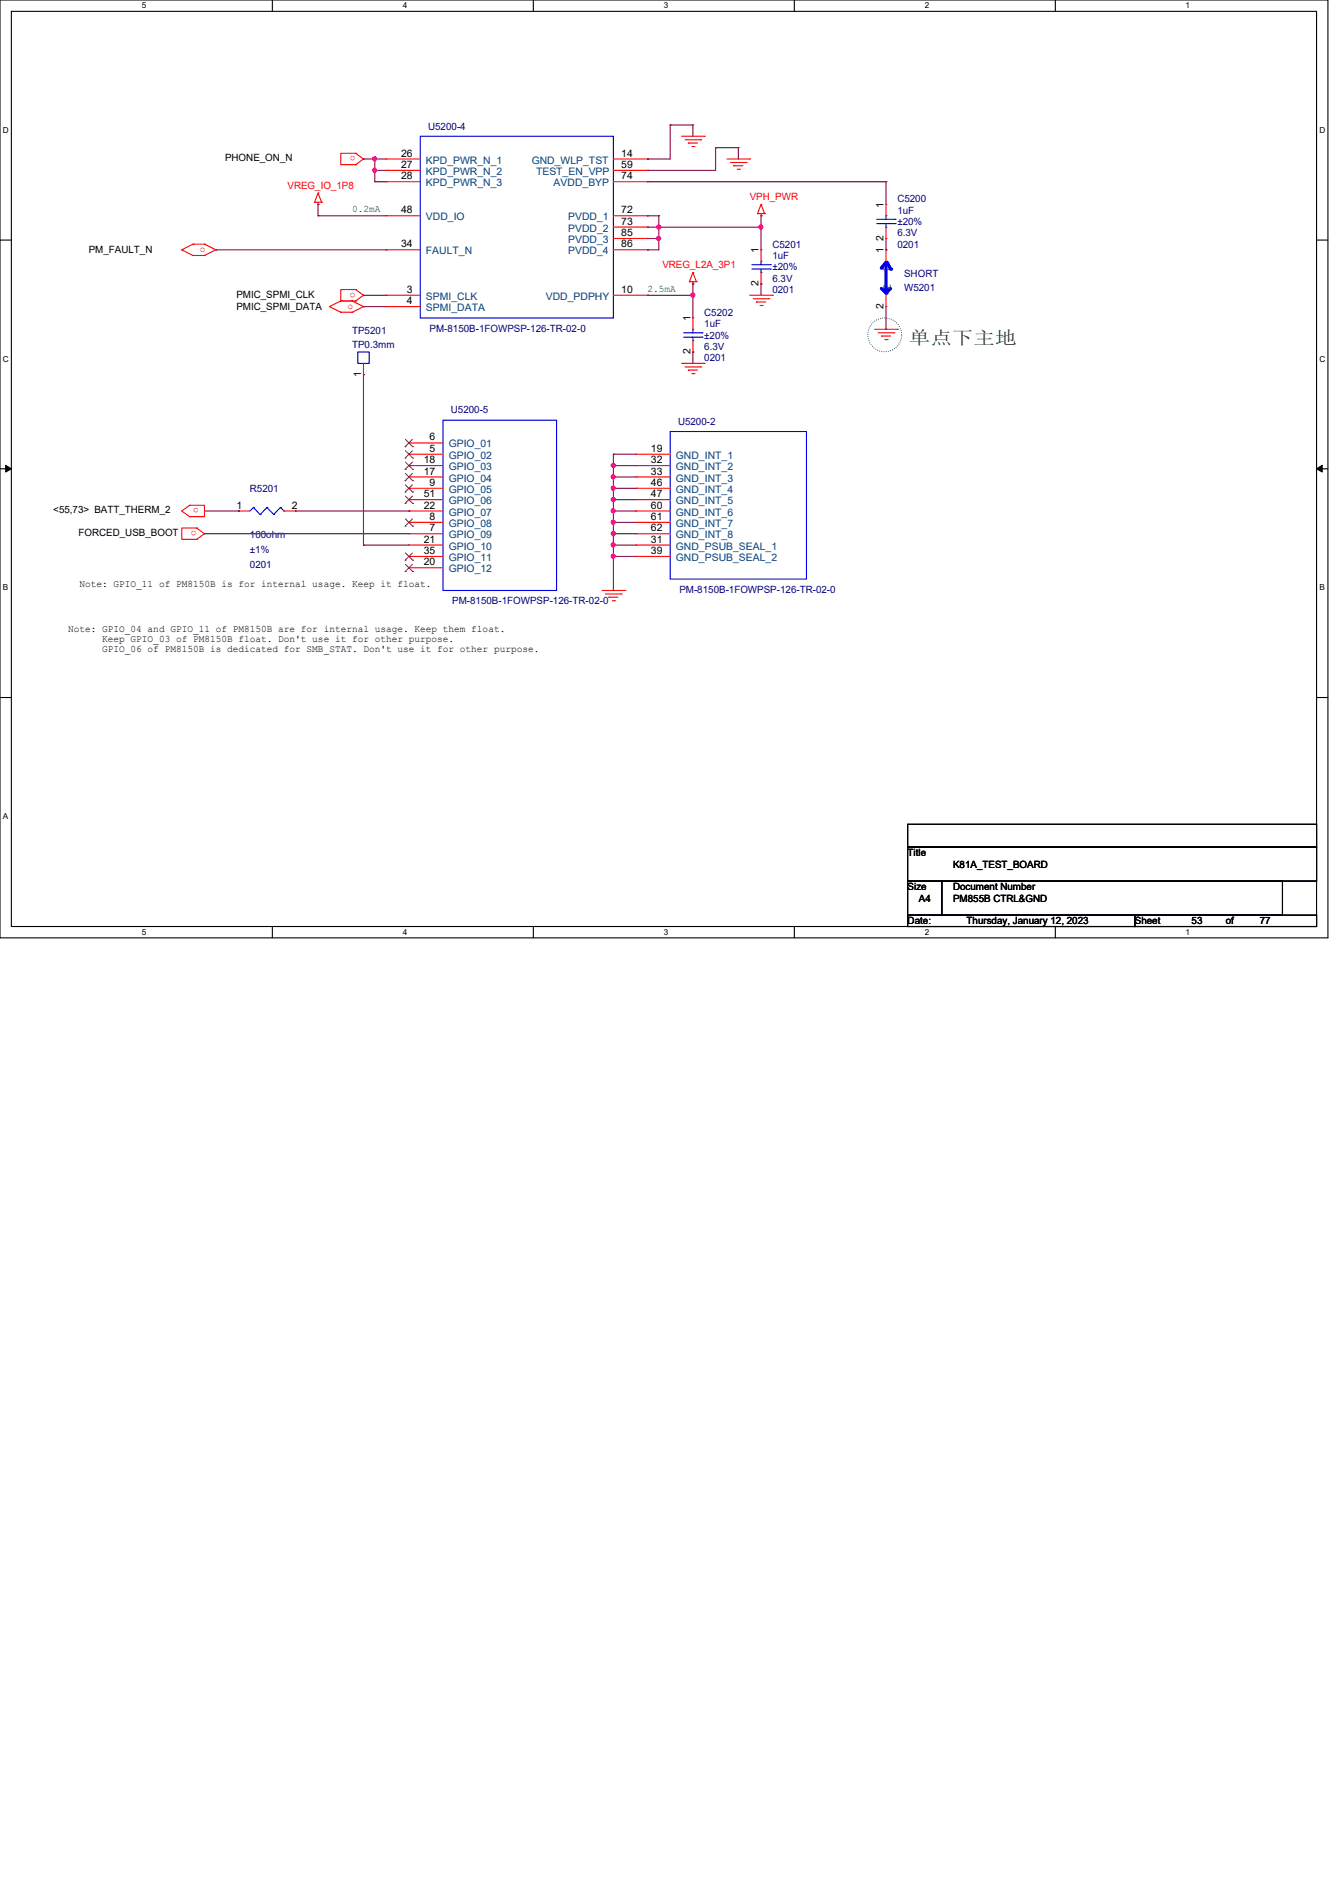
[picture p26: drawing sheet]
<svg xmlns="http://www.w3.org/2000/svg" width="210mm" height="297mm" viewBox="0 0 210 297" stroke-linecap="round" stroke-linejoin="round" font-family="sans-serif">
<defs><g id="words">
<text font-size="2.8" fill="#008000" x="142.2" y="53.8">功预电电电</text>
<g font-size="1.6" fill="#000080">
<text x="67" y="20.3">U5200-4</text>
<text x="140.5" y="31.7">C5200</text>
<text x="140.5" y="33.5">1uF</text>
<text x="140.5" y="35.2">±20%</text>
<text x="120.9" y="38.8">C5201</text>
<text x="120.9" y="40.6">1uF</text>
<text x="140.5" y="38.8">0201</text>
<text x="140.5" y="37">6.3V</text>
<text x="120.9" y="45.9">0201</text>
<text x="120.9" y="44.1">6.3V</text>
<text x="120.9" y="42.3">±20%</text>
<text x="141.5" y="45.6">W5201</text>
<text x="141.5" y="43.4">SHORT</text>
<text x="55.1" y="52.3">TP5201</text>
<text x="67.2" y="51.9">PM-8150B-1FOWPSP-126-TR-02-0</text>
<text x="110.2" y="49.5">C5202</text>
<text x="110.2" y="51.2">1uF</text>
<text x="110.2" y="53">±20%</text>
<text x="55.1" y="54.4">TP0.3mm</text>
<text x="110.2" y="56.6">0201</text>
<text x="110.2" y="54.8">6.3V</text>
<text x="70.6" y="64.7">U5200-5</text>
<text x="106.1" y="66.5">U5200-2</text>
<text x="39.1" y="77">R5201</text>
<text x="39.1" y="84.3">100ohm</text>
<text x="39.1" y="86.6">±1%</text>
<text x="39.1" y="88.9">0201</text>
<text x="70.8" y="94.6">PM-8150B-1FOWPSP-126-TR-02-0</text>
<text x="106.3" y="92.8">PM-8150B-1FOWPSP-126-TR-02-0</text>
</g>
<g font-size="1.6">
<text x="35.2" y="25.3">PHONE_ON_N</text>
<text x="62.8" y="28.1">28</text>
<text x="62.8" y="26.3">27</text>
<text x="62.8" y="24.5">26</text>
<text x="97.2" y="28.1">74</text>
<text x="97.2" y="26.3">59</text>
<text x="97.2" y="24.5">14</text>
<text x="62.8" y="33.4">48</text>
<text x="97.2" y="35.2">73</text>
<text x="97.2" y="33.4">72</text>
<text x="138.3" y="32.6" transform="rotate(-90 138.3 32.6)">1</text>
<text x="13.9" y="39.7">PM_FAULT_N</text>
<text x="62.8" y="38.7">34</text>
<text x="97.2" y="38.7">86</text>
<text x="97.2" y="37">85</text>
<text x="118.7" y="39.7" transform="rotate(-90 118.7 39.7)">1</text>
<text x="138.3" y="37.7" transform="rotate(-90 138.3 37.7)">2</text>
<text x="138.3" y="39.7" transform="rotate(-90 138.3 39.7)">1</text>
<text x="37" y="46.6">PMIC_SPMI_CLK</text>
<text x="63.7" y="47.6">4</text>
<text x="63.7" y="45.9">3</text>
<text x="97.2" y="45.9">10</text>
<text x="118.7" y="44.8" transform="rotate(-90 118.7 44.8)">2</text>
<text x="37" y="48.6">PMIC_SPMI_DATA</text>
<text x="108.1" y="50.3" transform="rotate(-90 108.1 50.3)">1</text>
<text x="138.3" y="48.3" transform="rotate(-90 138.3 48.3)">2</text>
<text x="56.5" y="59" transform="rotate(-90 56.5 59)">1</text>
<text x="108.1" y="55.5" transform="rotate(-90 108.1 55.5)">2</text>
<text x="67.2" y="70.7">5</text>
<text x="67.2" y="69">6</text>
<text x="101.9" y="70.7">19</text>
<text x="66.3" y="77.9">51</text>
<text x="66.3" y="74.3">17</text>
<text x="66.3" y="72.5">18</text>
<text x="67.2" y="76.1">9</text>
<text x="101.9" y="77.9">47</text>
<text x="101.9" y="76.1">46</text>
<text x="101.9" y="74.3">33</text>
<text x="101.9" y="72.5">32</text>
<text x="8.3" y="80.4">&lt;55,73&gt; BATT_THERM_2</text>
<text x="12.3" y="83.9">FORCED_USB_BOOT</text>
<text x="37" y="79.6">1</text>
<text x="45.7" y="79.6">2</text>
<text x="66.3" y="79.6">22</text>
<text x="67.2" y="83.2">7</text>
<text x="67.2" y="81.4">8</text>
<text x="101.9" y="83.2">62</text>
<text x="101.9" y="81.4">61</text>
<text x="101.9" y="79.6">60</text>
<text x="66.3" y="88.5">20</text>
<text x="66.3" y="86.7">35</text>
<text x="66.3" y="85">21</text>
<text x="101.9" y="86.7">39</text>
<text x="101.9" y="85">31</text>
<text x="12.4" y="91.9">Note: GPIO_11 of PM8150B is for internal usage. Keep it float.</text>
<text x="10.7" y="99">Note: GPIO_04 and GPIO_11 of PM8150B are for internal usage. Keep them float.</text>
<text x="16" y="100.6">Keep GPIO_03 of PM8150B float. Don't use it for other purpose.</text>
<text x="16" y="102.2">GPIO_06 of PM8150B is dedicated for SMB_STAT. Don't use it for other purpose.</text>
<text x="142.1" y="134.1">Title</text>
<text x="149.2" y="135.8">K81A_TEST_BOARD</text>
<text x="142.1" y="139.4">Size</text>
<text x="143.8" y="141.2">A4</text>
<text x="149.2" y="139.4">Document Number</text>
<text x="149.2" y="141.2">PM855B CTRL&amp;GND</text>
<text x="142.1" y="144.7">Date:</text>
<text x="151.3" y="144.7">Thursday, January 12, 2023</text>
<text x="177.6" y="144.7">Sheet</text>
<text x="186.5" y="144.7">53</text>
<text x="191.9" y="144.7">of</text>
<text x="197.2" y="144.7">77</text>
</g>
<g font-size="1.6" fill="#f00">
<text x="45" y="29.6">VREG_IO_1P8</text>
<text x="55.7" y="24.5" transform="rotate(-180 55.7 24.5)">o</text>
<text x="117.3" y="31.3">VPH_PWR</text>
<text x="31.3" y="39.5">o</text>
<text x="103.7" y="42">VREG_L2A_3P1</text>
<text x="55.7" y="45.8" transform="rotate(-180 55.7 45.8)">o</text>
<text x="54.4" y="48.3">o</text>
<text x="30.8" y="83.1" transform="rotate(-180 30.8 83.1)">o</text>
<text x="31.1" y="79.6" transform="rotate(-180 31.1 79.6)">o</text>
</g>
<g font-size="1.6" fill="#004080">
<text x="66.7" y="29.2">KPD_PWR_N_3</text>
<text x="66.7" y="27.4">KPD_PWR_N_2</text>
<text x="66.7" y="25.6">KPD_PWR_N_1</text>
<text x="83.2" y="25.6">GND_WLP_TST</text>
<text x="83.9" y="27.4">TEST_EN_VPP</text>
<text x="86.7" y="29.2">AVDD_BYP</text>
<text x="66.7" y="34.5">VDD_IO</text>
<text x="88.9" y="34.5">PVDD_1</text>
<text x="66.7" y="39.8">FAULT_N</text>
<text x="88.9" y="39.8">PVDD_4</text>
<text x="88.9" y="38.1">PVDD_3</text>
<text x="88.9" y="36.3">PVDD_2</text>
<text x="66.7" y="47">SPMI_CLK</text>
<text x="85.4" y="47">VDD_PDPHY</text>
<text x="139.4" y="45.3" transform="rotate(-90 139.4 45.3)">2</text>
<text x="139.4" y="42.7" transform="rotate(-90 139.4 42.7)">1</text>
<text x="66.7" y="48.7">SPMI_DATA</text>
<text x="70.2" y="71.8">GPIO_02</text>
<text x="70.2" y="70.1">GPIO_01</text>
<text x="105.8" y="71.8">GND_INT_1</text>
<text x="70.2" y="77.2">GPIO_05</text>
<text x="70.2" y="75.4">GPIO_04</text>
<text x="70.2" y="73.6">GPIO_03</text>
<text x="105.8" y="77.2">GND_INT_4</text>
<text x="105.8" y="75.4">GND_INT_3</text>
<text x="105.8" y="73.6">GND_INT_2</text>
<text x="70.2" y="82.5">GPIO_08</text>
<text x="70.2" y="80.7">GPIO_07</text>
<text x="70.2" y="79">GPIO_06</text>
<text x="105.8" y="82.5">GND_INT_7</text>
<text x="105.8" y="80.7">GND_INT_6</text>
<text x="105.8" y="79">GND_INT_5</text>
<text x="70.2" y="89.6">GPIO_12</text>
<text x="70.2" y="87.8">GPIO_11</text>
<text x="70.2" y="86.1">GPIO_10</text>
<text x="70.2" y="84.3">GPIO_09</text>
<text x="105.8" y="87.8">GND_PSUB_SEAL_2</text>
<text x="105.8" y="86.1">GND_PSUB_SEAL_1</text>
<text x="105.8" y="84.3">GND_INT_8</text>
</g>
<g font-size="1.6" fill="#008000">
<text x="55.1" y="33.2">0.2mA</text>
<text x="101.3" y="45.7">2.5mA</text>
</g>
<g font-size="1.3">
<text x="22.2" y="1.3">5</text>
<text x="63" y="1.3">4</text>
<text x="103.9" y="1.3">3</text>
<text x="144.7" y="1.3">2</text>
<text x="185.6" y="1.3">1</text>
<text x=".5" y="20.8">D</text>
<text x="206.5" y="20.8">D</text>
<text x=".5" y="56.6">C</text>
<text x="206.5" y="56.6">C</text>
<text x=".5" y="92.5">B</text>
<text x="206.5" y="92.5">B</text>
<text x=".5" y="128.3">A</text>
<text x="22.2" y="146.4">5</text>
<text x="63" y="146.4">4</text>
<text x="103.9" y="146.4">3</text>
<text x="144.7" y="146.4">2</text>
<text x="185.6" y="146.4">1</text>
</g>
</g></defs>
<path d="M0 0h207.9v146.9h-207.9zM1.8 1.8h204.3v143.3h-204.3z" fill="none" stroke="#000" stroke-width=".17"/>
<g fill="#fff">
<path d="M22.2 .2h.7v1.4h-.7z"/>
<path d="M22.2 145.2h.7v1.4h-.7z"/>
</g>
<path d="M42.6 0v1.8M42.6 145.1v1.8" fill="none" stroke="#000" stroke-width=".17"/>
<g fill="#fff">
<path d="M63 .2h.7v1.4h-.7z"/>
<path d="M63 145.2h.7v1.4h-.7z"/>
</g>
<path d="M83.5 0v1.8M83.5 145.1v1.8" fill="none" stroke="#000" stroke-width=".17"/>
<g fill="#fff">
<path d="M103.9 .2h.7v1.4h-.7z"/>
<path d="M103.9 145.2h.7v1.4h-.7z"/>
</g>
<path d="M124.3 0v1.8M124.3 145.1v1.8" fill="none" stroke="#000" stroke-width=".17"/>
<g fill="#fff">
<path d="M144.7 .2h.7v1.4h-.7z"/>
<path d="M144.7 145.2h.7v1.4h-.7z"/>
</g>
<path d="M165.2 0v1.8M165.2 145.1v1.8" fill="none" stroke="#000" stroke-width=".17"/>
<g fill="#fff">
<path d="M185.6 .2h.7v1.4h-.7z"/>
<path d="M185.6 145.2h.7v1.4h-.7z"/>
<path d="M.5 19.7h.9v1.4h-.9z"/>
<path d="M206.5 19.7h.9v1.4h-.9z"/>
<path d="M.5 55.5h.9v1.4h-.9z"/>
<path d="M206.5 55.5h.9v1.4h-.9z"/>
</g>
<path d="M0 37.6h1.8M206.1 37.6h1.8" fill="none" stroke="#000" stroke-width=".17"/>
<g fill="#fff">
<path d="M.5 91.3h.8v1.4h-.8z"/>
<path d="M206.5 91.3h.8v1.4h-.8z"/>
</g>
<path d="M0 73.4h1.8M206.1 73.4h1.8" fill="none" stroke="#000" stroke-width=".17"/>
<path d="M.9 72.9l.9 .5-.9 .5zM206.1 73.4l.9-.5v1z" fill="#000"/>
<path d="M.9 72.9l.9 .5-.9 .5zM206.1 73.4l.9-.5v1z" fill="none" stroke="#000" stroke-width=".16"/>
<path d="M.5 127.1h.8v1.4h-.8z" fill="#fff"/>
<path d="M0 109.2h1.8M206.1 109.2h1.8M142.1 129.1h64v3.5h-64zM142.1 132.6h64v5.4h-64zM142.1 138h5.3v5.3h-5.3zM147.4 138h53.3v5.3h-53.3zM142.1 143.3h35.5v1.8h-35.5zM177.6 143.3h28.5v1.8h-28.5z" fill="none" stroke="#000" stroke-width=".17"/>
<circle cx="138.5" cy="52.4" r="2.65" fill="none" stroke="#008000" stroke-width=".17" stroke-dasharray="0 .3"/>
<g fill="none" stroke="#f00" stroke-width=".17">
<path d="M28.4 39.1h.1M28.4 39.1l1.8 .9M30.2 38.2h.1M30.2 38.2h1.8M30.2 38.2l-1.8 .9M32 38.2h.1M32 38.2l1.8 .9M33.8 39.1h.1M33.8 39.1l-1.8 .9M49.2 31.7h.1M49.2 31.7h1.1M49.8 32h.1"/>
<path d="M49.8 30.2h.1M49.8 31.7v.3M49.8 30.2l.5 1.5M49.8 30.2l-.6 1.5M50.3 31.7h.1M55.7 25.8h.1M55.7 24h.1M55.7 24h-2.4v1.8h2.4M55.7 24l1.2 .9-1.2 .9M60.5 39.1h.1M60.5 39.1h5.3M60.5 33.8h.1"/>
<path d="M60.5 33.8h5.3M60.5 28.5h.1M60.5 28.5h5.3M60.5 26.7h.1M60.5 26.7h5.3M60.5 24.9h.1M60.5 24.9h5.3M96 39.1h5.3M96 37.3h5.3M96 35.6h5.3M96 33.8h5.3M96 28.5h5.3"/>
<path d="M96 26.7h5.3M96 24.9h5.3M101.3 39.1h.1M101.3 37.3h.1M101.3 35.6h.1M101.3 33.8h.1M101.3 28.5h.1M101.3 26.7h.1M101.3 24.9h.1M106.7 21.3h3.5M107.2 21.9h2.5M107.7 22.4h.1"/>
<path d="M107.7 22.4h1.5M108.3 22.9h.3M108.6 22.9h.1M109.7 21.9h.1M110.2 21.3h.1M113.8 24.9h3.5M114.3 25.4h2.5M114.8 26h.1M114.8 26h1.5M115.4 26.5h.3M115.7 26.5h.1M116.8 25.4h.1"/>
<path d="M117.3 24.9h.1M118.6 33.4h.1M118.6 33.4h1.1M119.1 33.8h.1M119.1 32h.1M119.1 33.4v.4M119.1 32l-.5 1.4M119.1 32l.6 1.4M119.7 33.4h.1M30.2 40h.1M30.2 40h1.8M32 40h.1"/>
<path d="M51.6 48h.1M51.6 48l1.7 .9M53.3 47.1h.1M53.3 48.9h.1M53.3 47.1h1.8M53.3 47.1l-1.7 .9M53.3 48.9h1.8M55.1 47.1h.1M55.1 48.9h.1M55.1 47.1l1.8 .9M55.7 47.1h.1M55.7 45.3h.1"/>
<path d="M55.7 45.3h-2.4v1.8h2.4M55.7 45.3l1.2 .9-1.2 .9M56.9 48h.1M56.9 48l-1.8 .9M60.5 48h.1M60.5 48h5.3M60.5 46.2h.1M60.5 46.2h5.3M96 46.2h5.3M101.3 46.2h.1M106.7 56.9h3.5M107.2 57.4h2.5"/>
<path d="M107.7 58h.1M107.7 58h1.5M107.9 44.1h.1M107.9 44.1h1.1M108.3 58.5h.3M108.5 44.5h.1M108.5 42.7h.1M108.5 44.1v.4M108.5 42.7l.5 1.4M108.5 42.7l-.6 1.4M108.6 58.5h.1M109 44.1h.1"/>
<path d="M109.7 57.4h.1M110.2 56.9h.1M117.3 46.2h3.6M117.9 46.8h2.5M118.4 47.3h.1M118.4 47.3h1.4M119 47.8h.3M119.3 47.8h.1M120.4 46.8h.1M120.9 46.2h.1M136.9 51.6h3.6M137.5 52.1h2.4"/>
<path d="M138 52.6h.1M138 52.6h1.4M138.5 53.2h.4M138.9 53.2h.1M139.9 52.1h.1M140.5 51.6h.1M29.7 79.1h.1M29.7 79.1h2.3v1.8h-2.3M29.7 79.1l-1.3 .9 1.3 .9M29.7 80.9h.1M30.8 84.5h.1M30.8 82.7h.1"/>
<path d="M30.8 82.7h-2.4v1.8h2.4M30.8 82.7l1.2 .9-1.2 .9M94.2 92.5h3.6M94.8 93h2.4M95.3 93.5h.1M95.3 93.5h1.4M95.8 94.1h.4M96.2 94.1h.1M97.2 93h.1M97.8 92.5h.1"/>
</g>
<path d="M65.8 21.3h30.2v28.5h-30.2z" fill="none" stroke="#00f" stroke-width=".17"/>
<path d="M138 45.2l.5 .5" fill="none" stroke="#00f" stroke-width=".51"/>
<circle cx="138.5" cy="45.7" r=".25" fill="#00f"/>
<path d="M139.4 45.2l-.7 .7" fill="none" stroke="#00f" stroke-width=".51"/>
<circle cx="138.7" cy="45.9" r=".25" fill="#00f"/>
<path d="M138.7 41.4v3.9" fill="none" stroke="#00f" stroke-width=".51"/>
<circle cx="138.7" cy="45.3" r=".25" fill="#00f"/>
<path d="M138.7 41.1l-.7 .9" fill="none" stroke="#00f" stroke-width=".51"/>
<circle cx="138" cy="42" r=".25" fill="#00f"/>
<path d="M138.9 41.1l.5 1" fill="none" stroke="#00f" stroke-width=".51"/>
<circle cx="139.4" cy="42.1" r=".25" fill="#00f"/>
<g fill="none" stroke="#f00" stroke-width=".17">
<path d="M119.1 39.1h.1M119.1 39.1v1.8M138.7 37.3h.1M138.7 35.6v1.7M138.7 32h.1M138.7 32v1.8M138.7 39.1h.1M138.7 39.1v1.8M56.9 58.7h.1M56.9 56.9v1.8M108.5 55.1h.1M108.5 53.3v1.8"/>
<path d="M108.5 49.8h.1M108.5 49.8v1.8M119.1 44.5h.1M119.1 42.7v1.8M138.7 48h.1M138.7 46.2v1.8M64 78.2h.1M64 78.2h5.3M64 76.5h.1M64 76.5h5.3M64 74.7h.1M64 74.7h5.3"/>
<path d="M64 72.9h.1M64 72.9h5.3M64 71.1h.1M64 71.1h5.3M64 69.3h.1M64 69.3h5.3M99.6 78.2h.1M99.6 78.2h5.3M99.6 76.5h.1M99.6 76.5h5.3M99.6 74.7h.1M99.6 74.7h5.3"/>
<path d="M99.6 72.9h.1M99.6 72.9h5.3M99.6 71.1h.1M99.6 71.1h5.3M37.3 80h.1M37.3 80h1.8M44.4 80h1.8M46.2 80h.1M64 88.9h.1M64 88.9h5.3M64 87.1h.1M64 87.1h5.3"/>
<path d="M64 85.3h.1M64 85.3h5.3M64 83.6h.1M64 83.6h5.3M64 81.8h.1M64 81.8h5.3M64 80h.1M64 80h5.3M99.6 87.1h.1M99.6 87.1h5.3M99.6 85.4h.1M99.6 85.4h5.3"/>
<path d="M99.6 83.6h.1M99.6 83.6h5.3M99.6 81.8h.1M99.6 81.8h5.3M99.6 80h.1M99.6 80h5.3"/>
</g>
<g fill="none" stroke="#00f" stroke-width=".17">
<path d="M137.2 34.3h2.9M137.2 35h2.9M138.7 33.8h.1M138.7 35.6h.1M138.7 33.8v.5M138.7 35v.6M140.1 34.3h.1M140.1 35h.1M56 55.1h1.8v1.8h-1.8zM107 52.1h2.9M107 52.8h2.9M108.5 51.6h.1"/>
<path d="M108.5 53.3h.1M108.5 51.6v.5M108.5 52.8v.5M109.9 52.1h.1M109.9 52.8h.1M117.7 41.5h2.9M117.7 42.1h2.9M119.1 40.9h.1M119.1 42.7h.1M119.1 40.9v.6M119.1 42.1v.6M120.6 41.5h.1"/>
<path d="M120.6 42.1h.1M39.7 79.5h.1M39.7 79.5l-.6 .5M39.7 79.5l1 1.1M41.8 79.5h.1M41.8 79.5l-1.1 1.1M41.8 79.5l1 1.1M43.9 79.5h.1M43.9 79.5l-1.1 1.1M43.9 79.5l.5 .5M69.3 65.8h17.8v26.7h-17.8zM104.9 67.6h21.3v23.1h-21.3z"/>
<path d="M40.7 80.6h.1M42.8 80.6h.1M44.4 80h.1"/>
</g>
<g fill="none" stroke="#804000" stroke-width=".16">
<path d="M63.4 78.8h.1M63.4 77.1h.1M63.4 75.3h.1M63.4 73.5h.1M63.4 71.7h.1M63.4 69.9h.1M63.5 77.7l1.1 1.1M63.5 75.9l1.1 1.2M63.5 74.1l1.1 1.2M63.5 72.4l1.1 1.1M63.5 70.6l1.1 1.1M63.5 68.8l1.1 1.1"/>
<path d="M64.6 77.7l-1.2 1.1M64.6 75.9l-1.2 1.2M64.6 74.1l-1.2 1.2M64.6 72.4l-1.2 1.1M64.6 70.6l-1.2 1.1M64.6 68.8l-1.2 1.1M64.6 78.8h.1M64.6 77.1h.1M64.6 75.3h.1M64.6 73.5h.1M64.6 71.7h.1M64.6 69.9h.1"/>
<path d="M63.4 89.5h.1M63.4 87.7h.1M63.4 82.4h.1M63.5 88.4l1.1 1.1M63.5 86.6l1.1 1.1M63.5 81.2l1.1 1.2M64.6 88.4l-1.2 1.1M64.6 86.6l-1.2 1.1M64.6 81.2l-1.2 1.2M64.6 89.5h.1M64.6 87.7h.1M64.6 82.4h.1"/>
</g>
<path d="M58.7 24.9h.1M58.7 26.7h.1M58.7 24.9v3.6M58.7 24.9h1.7" fill="none" stroke="#800040" stroke-width=".17"/>
<circle cx="58.6" cy="24.9" r=".32" fill="#f0f"/>
<circle cx="58.6" cy="24.9" r=".32" fill="none" stroke="#f0f" stroke-width=".17"/>
<path d="M58.7 26.7h.1M58.7 26.7h1.7" fill="none" stroke="#800040" stroke-width=".17"/>
<circle cx="58.6" cy="26.7" r=".32" fill="#f0f"/>
<circle cx="58.6" cy="26.7" r=".32" fill="none" stroke="#f0f" stroke-width=".17"/>
<g fill="none" stroke="#800040" stroke-width=".17">
<path d="M33.8 39.1h26.6M49.8 33.8h.1M49.8 32h.1M49.8 33.8h10.6M49.8 32v1.8M56.9 24.9h.1M56.9 24.9h1.8M58.7 28.5h.1M58.7 28.5h1.7M60.4 39.1h.1M101.3 28.5h.1M101.3 28.5h37.4"/>
<path d="M103.1 33.8h.1M103.1 35.6h.1M103.1 37.3h.1M103.1 33.8v5.3M119.1 33.8h.1M119.1 33.8v1.8M138.7 39.1h.1M138.7 28.5h.1M138.7 28.5v3.5M138.7 37.3v1.8M56.9 46.2h.1M56.9 48h.1"/>
<path d="M56.9 46.2h3.5M56.9 48h3.5M108.5 55.1h.1M108.5 44.5h.1M108.5 44.5v1.7M108.5 55.1v1.8M119.1 44.5h.1M119.1 44.5v1.7"/>
</g>
<circle cx="103.1" cy="37.3" r=".32" fill="#f0f"/>
<circle cx="103.1" cy="37.3" r=".32" fill="none" stroke="#f0f" stroke-width=".17"/>
<path d="M101.3 33.8h.1M101.3 35.6h.1M101.3 37.3h.1M101.3 39.1h.1M101.3 33.8h1.8M101.3 35.6h17.8M101.3 37.3h1.8M101.3 39.1h1.8M103.1 35.6h.1" fill="none" stroke="#800040" stroke-width=".17"/>
<circle cx="119.1" cy="35.5" r=".32" fill="#f0f"/>
<circle cx="119.1" cy="35.5" r=".32" fill="none" stroke="#f0f" stroke-width=".17"/>
<circle cx="103.1" cy="35.5" r=".32" fill="#f0f"/>
<circle cx="103.1" cy="35.5" r=".32" fill="none" stroke="#f0f" stroke-width=".17"/>
<path d="M119.1 35.6h.1M119.1 35.6v3.5M101.3 46.2h.1M101.3 46.2h7.2" fill="none" stroke="#800040" stroke-width=".17"/>
<circle cx="108.4" cy="46.2" r=".32" fill="#f0f"/>
<circle cx="108.4" cy="46.2" r=".32" fill="none" stroke="#f0f" stroke-width=".17"/>
<g fill="none" stroke="#800040" stroke-width=".17">
<path d="M104.9 19.6h.1M104.9 19.6h3.6M104.9 19.6v5.3h-3.6M108.5 19.6h.1M108.5 19.6v1.7M101.3 24.9h.1M101.3 26.7h.1M112 23.1h.1M112 23.1h3.6M112 23.1v3.6h-10.7M115.6 23.1h.1M115.6 23.1v1.8"/>
<path d="M108.5 46.2h.1M108.5 46.2v3.6M96 71.1h.1M96 71.1v1.8"/>
</g>
<circle cx="96" cy="72.9" r=".32" fill="#f0f"/>
<circle cx="96" cy="72.9" r=".32" fill="none" stroke="#f0f" stroke-width=".17"/>
<path d="M96 72.9h.1M96 74.7h.1M96 72.9v3.6" fill="none" stroke="#800040" stroke-width=".17"/>
<circle cx="96" cy="76.4" r=".32" fill="#f0f"/>
<circle cx="96" cy="76.4" r=".32" fill="none" stroke="#f0f" stroke-width=".17"/>
<circle cx="96" cy="74.7" r=".32" fill="#f0f"/>
<circle cx="96" cy="74.7" r=".32" fill="none" stroke="#f0f" stroke-width=".17"/>
<path d="M96 76.5h.1M96 76.5v1.7" fill="none" stroke="#800040" stroke-width=".17"/>
<circle cx="96" cy="78.2" r=".32" fill="#f0f"/>
<circle cx="96" cy="78.2" r=".32" fill="none" stroke="#f0f" stroke-width=".17"/>
<path d="M96 78.2h.1M96 78.2v3.6M96 80h.1" fill="none" stroke="#800040" stroke-width=".17"/>
<circle cx="96" cy="81.8" r=".32" fill="#f0f"/>
<circle cx="96" cy="81.8" r=".32" fill="none" stroke="#f0f" stroke-width=".17"/>
<path d="M96 81.8h.1M96 83.6h.1M96 85.4h.1M96 81.8v5.3" fill="none" stroke="#800040" stroke-width=".17"/>
<circle cx="96" cy="85.3" r=".32" fill="#f0f"/>
<circle cx="96" cy="85.3" r=".32" fill="none" stroke="#f0f" stroke-width=".17"/>
<path d="M96 87.1h.1M96 87.1v5.4" fill="none" stroke="#800040" stroke-width=".17"/>
<circle cx="96" cy="87.1" r=".32" fill="#f0f"/>
<circle cx="96" cy="87.1" r=".32" fill="none" stroke="#f0f" stroke-width=".17"/>
<path d="M96 71.1h.1M96 72.9h.1M96 74.7h.1M96 76.5h.1M96 78.2h.1M96 71.1h3.6M96 72.9h3.6M96 74.7h3.6M96 76.5h3.6M96 78.2h3.6M96 80h.1M96 80h3.6" fill="none" stroke="#800040" stroke-width=".17"/>
<circle cx="96" cy="80" r=".32" fill="#f0f"/>
<circle cx="96" cy="80" r=".32" fill="none" stroke="#f0f" stroke-width=".17"/>
<path d="M96 81.8h.1M96 83.6h.1M96 81.8h3.6M96 83.6h3.6" fill="none" stroke="#800040" stroke-width=".17"/>
<circle cx="96" cy="83.5" r=".32" fill="#f0f"/>
<circle cx="96" cy="83.5" r=".32" fill="none" stroke="#f0f" stroke-width=".17"/>
<g fill="none" stroke="#800040" stroke-width=".17">
<path d="M56.9 58.7h.1M56.9 58.7v26.7M138.7 51.6h.1M138.7 48v3.6M32 83.6h.1M32 83.6h32M32 80h5.3M37.3 80h.1M46.2 80h17.8M56.9 85.4h.1M56.9 85.4h7.1M64 80h.1"/>
<path d="M96 85.4h.1M96 87.1h.1M96 85.4h3.6M96 87.1h3.6"/>
</g>
<circle cx="58.6" cy="24.9" r=".32" fill="#f0f"/>
<circle cx="58.6" cy="24.9" r=".32" fill="none" stroke="#f0f" stroke-width=".17"/>
<circle cx="58.6" cy="26.7" r=".32" fill="#f0f"/>
<circle cx="58.6" cy="26.7" r=".32" fill="none" stroke="#f0f" stroke-width=".17"/>
<circle cx="103.1" cy="37.3" r=".32" fill="#f0f"/>
<circle cx="103.1" cy="37.3" r=".32" fill="none" stroke="#f0f" stroke-width=".17"/>
<circle cx="119.1" cy="35.5" r=".32" fill="#f0f"/>
<circle cx="119.1" cy="35.5" r=".32" fill="none" stroke="#f0f" stroke-width=".17"/>
<circle cx="103.1" cy="35.5" r=".32" fill="#f0f"/>
<circle cx="103.1" cy="35.5" r=".32" fill="none" stroke="#f0f" stroke-width=".17"/>
<circle cx="108.4" cy="46.2" r=".32" fill="#f0f"/>
<circle cx="108.4" cy="46.2" r=".32" fill="none" stroke="#f0f" stroke-width=".17"/>
<circle cx="96" cy="72.9" r=".32" fill="#f0f"/>
<circle cx="96" cy="72.9" r=".32" fill="none" stroke="#f0f" stroke-width=".17"/>
<circle cx="96" cy="76.4" r=".32" fill="#f0f"/>
<circle cx="96" cy="76.4" r=".32" fill="none" stroke="#f0f" stroke-width=".17"/>
<circle cx="96" cy="74.7" r=".32" fill="#f0f"/>
<circle cx="96" cy="74.7" r=".32" fill="none" stroke="#f0f" stroke-width=".17"/>
<circle cx="96" cy="78.2" r=".32" fill="#f0f"/>
<circle cx="96" cy="78.2" r=".32" fill="none" stroke="#f0f" stroke-width=".17"/>
<circle cx="96" cy="81.8" r=".32" fill="#f0f"/>
<circle cx="96" cy="81.8" r=".32" fill="none" stroke="#f0f" stroke-width=".17"/>
<circle cx="96" cy="85.3" r=".32" fill="#f0f"/>
<circle cx="96" cy="85.3" r=".32" fill="none" stroke="#f0f" stroke-width=".17"/>
<circle cx="96" cy="87.1" r=".32" fill="#f0f"/>
<circle cx="96" cy="87.1" r=".32" fill="none" stroke="#f0f" stroke-width=".17"/>
<circle cx="96" cy="80" r=".32" fill="#f0f"/>
<circle cx="96" cy="80" r=".32" fill="none" stroke="#f0f" stroke-width=".17"/>
<circle cx="96" cy="83.5" r=".32" fill="#f0f"/>
<circle cx="96" cy="83.5" r=".32" fill="none" stroke="#f0f" stroke-width=".17"/>
<use href="#words"/>
</svg>
